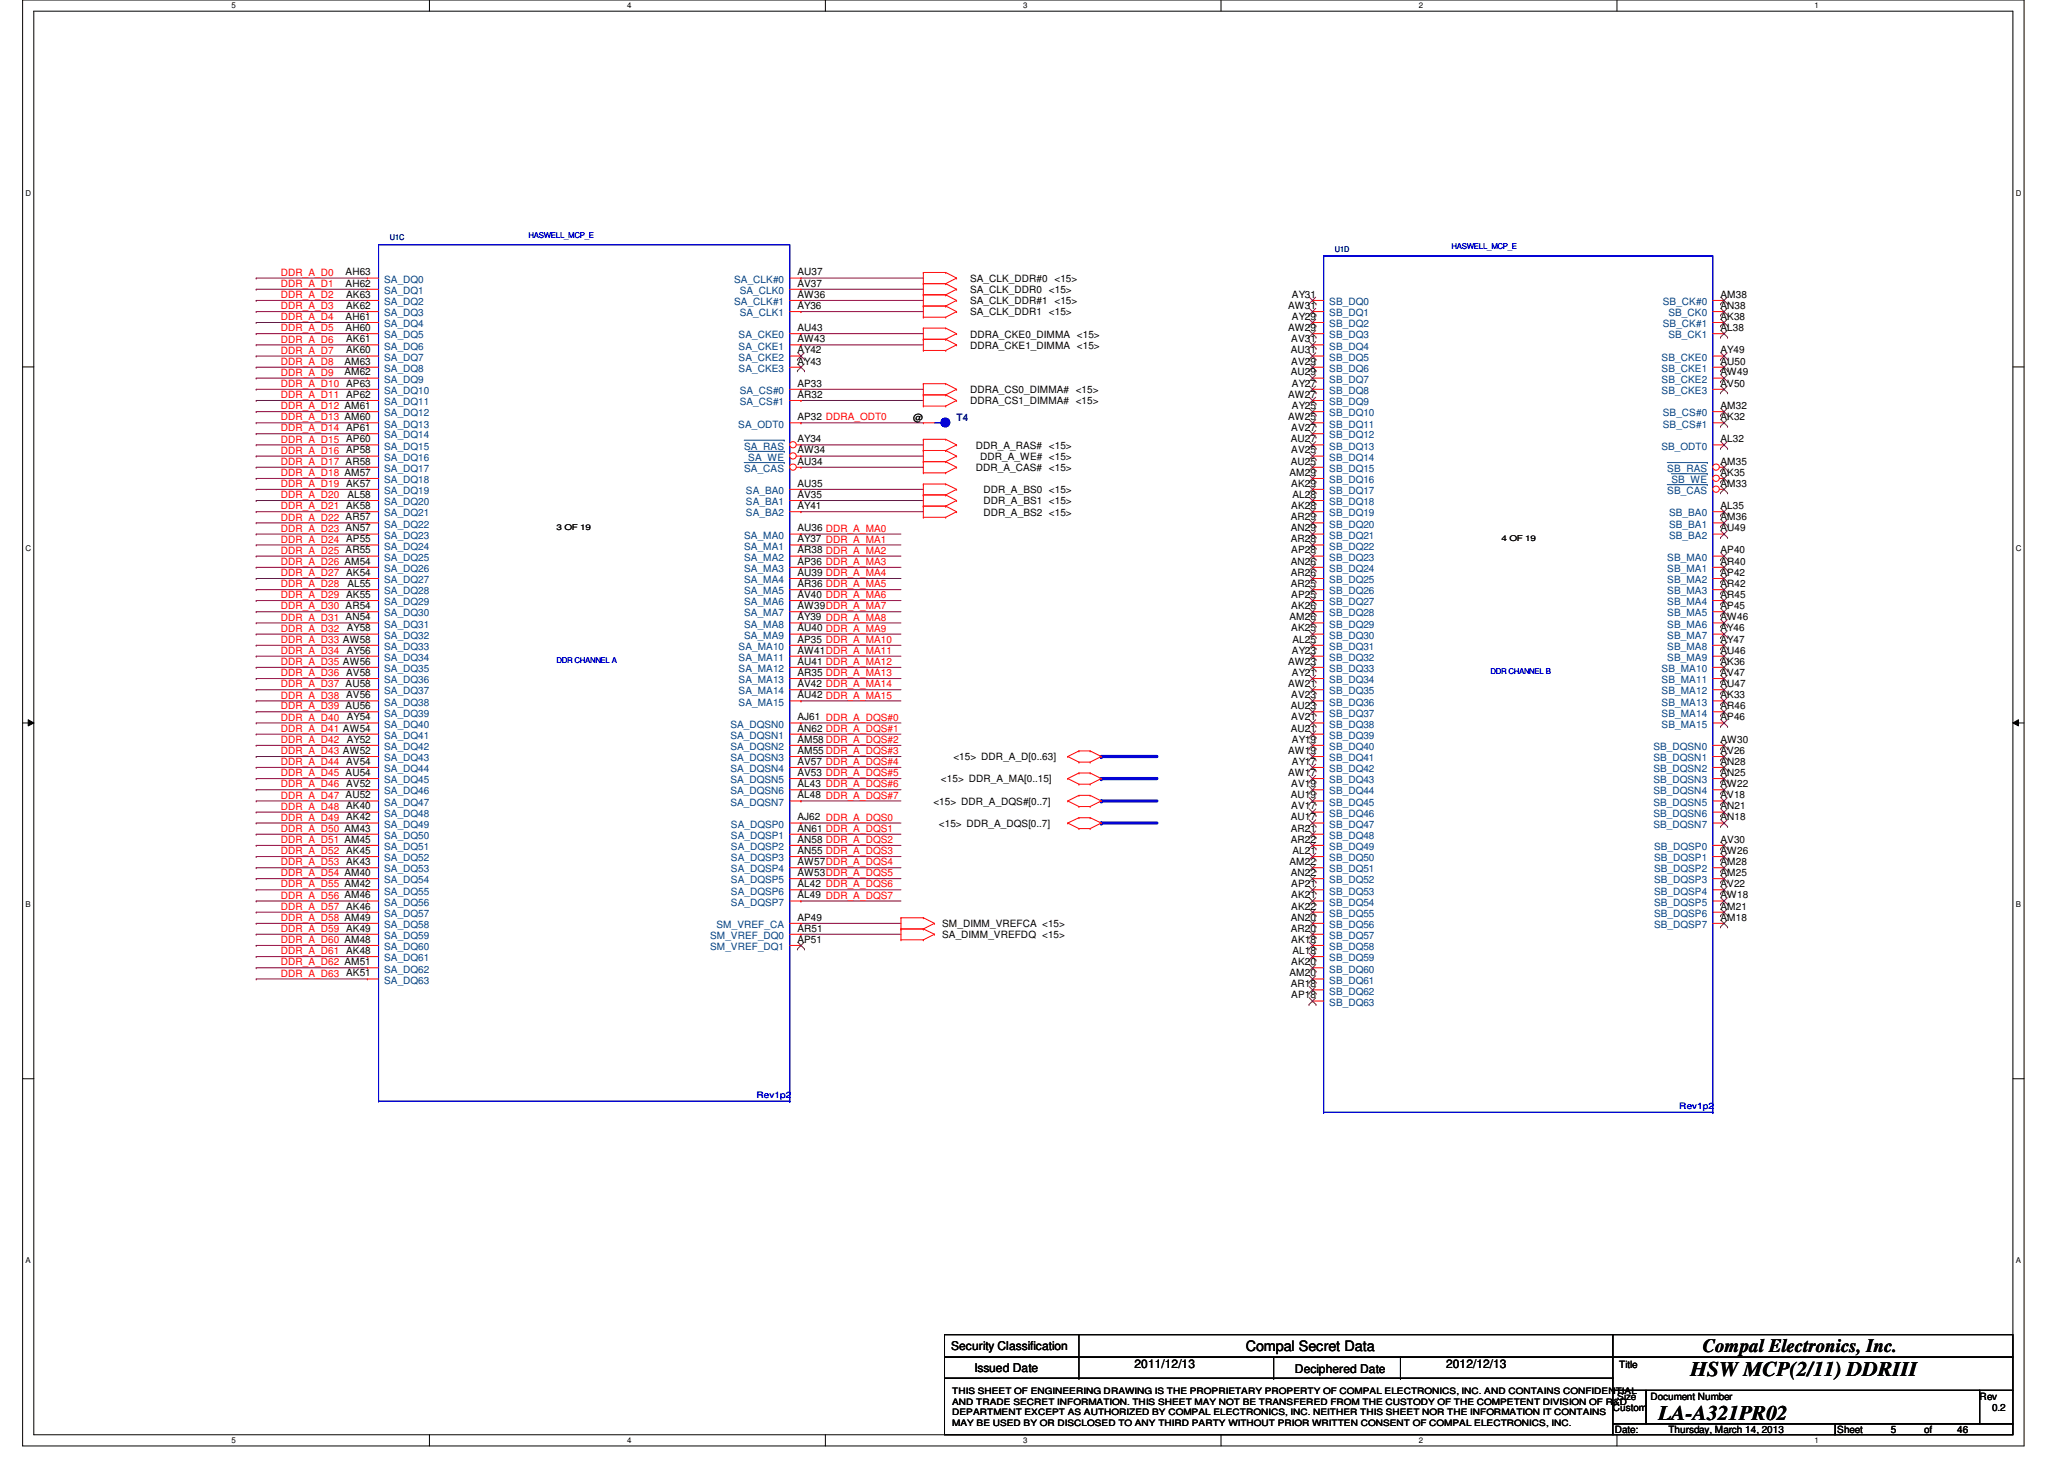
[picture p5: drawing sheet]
<svg xmlns="http://www.w3.org/2000/svg" width="297mm" height="210mm" viewBox="0 0 297 210" stroke-linecap="round" stroke-linejoin="round" font-family="sans-serif">
<defs><g id="words">
<g font-size="3">
<text x="243.3" y="198">HSW MCP(2/11) DDRIII</text>
<text x="238.7" y="204.3">LA-A321PR02</text>
</g>
<text font-size="2.7" x="245.1" y="194.5">Compal Electronics, Inc.</text>
<text font-size="2.1" x="179.3" y="194.4">Compal Secret Data</text>
<g font-size="1.7">
<text x="136.9" y="194.3">Security Classification</text>
<text x="140.2" y="197.3">Issued Date</text>
<text x="163.3" y="196.8">2011/12/13</text>
<text x="186.3" y="197.5">Deciphered Date</text>
<text x="208.1" y="196.8">2012/12/13</text>
</g>
<g font-size="1.4" fill="#f00">
<text x="40.4" y="39.7">DDR_A_D0</text>
<text x="40.4" y="41.3">DDR_A_D1</text>
<text x="40.4" y="47.7">DDR_A_D5</text>
<text x="40.4" y="46.1">DDR_A_D4</text>
<text x="40.4" y="44.5">DDR_A_D3</text>
<text x="40.4" y="42.9">DDR_A_D2</text>
<text x="40.4" y="52.5">DDR_A_D8</text>
<text x="40.4" y="49.3">DDR_A_D6</text>
<text x="40.4" y="50.9">DDR_A_D7</text>
<text x="40.4" y="54.1">DDR_A_D9</text>
<text x="40.4" y="57.3">DDR_A_D11 AP62</text>
<text x="40.4" y="55.7">DDR_A_D10 AP63</text>
<text x="40.4" y="58.9">DDR_A_D12 AM61</text>
<text x="40.4" y="63.7">DDR_A_D15 AP60</text>
<text x="40.4" y="62.1">DDR_A_D14 AP61</text>
<text x="40.4" y="60.5">DDR_A_D13 AM60</text>
<text x="40.4" y="65.3">DDR_A_D16 AP58</text>
<text x="40.4" y="66.9">DDR_A_D17 AR58</text>
<text x="40.4" y="71.7">DDR_A_D20</text>
<text x="40.4" y="70.1">DDR_A_D19 AK57</text>
<text x="40.4" y="68.5">DDR_A_D18 AM57</text>
<text x="40.4" y="73.3">DDR_A_D21 AK58</text>
<text x="40.4" y="76.5">DDR_A_D23 AN57</text>
<text x="40.4" y="74.9">DDR_A_D22 AR57</text>
<text x="40.4" y="79.7">DDR_A_D25 AR55</text>
<text x="40.4" y="82.9">DDR_A_D27 AK54</text>
<text x="40.4" y="81.3">DDR_A_D26 AM54</text>
<text x="40.4" y="78.1">DDR_A_D24 AP55</text>
<text x="40.4" y="89.3">DDR_A_D31 AN54</text>
<text x="40.4" y="87.7">DDR_A_D30 AR54</text>
<text x="40.4" y="84.5">DDR_A_D28</text>
<text x="40.4" y="86.1">DDR_A_D29 AK55</text>
<text x="40.4" y="94.1">DDR_A_D34</text>
<text x="40.4" y="95.7">DDR_A_D35 AW56</text>
<text x="40.4" y="92.5">DDR_A_D33 AW58</text>
<text x="40.4" y="90.9">DDR_A_D32</text>
<text x="40.4" y="100.5">DDR_A_D38 AV56</text>
<text x="40.4" y="98.9">DDR_A_D37 AU58</text>
<text x="40.4" y="97.3">DDR_A_D36 AV58</text>
<text x="40.4" y="102.1">DDR_A_D39 AU56</text>
<text x="40.4" y="106.9">DDR_A_D42</text>
<text x="40.4" y="103.7">DDR_A_D40</text>
<text x="40.4" y="105.3">DDR_A_D41 AW54</text>
<text x="40.4" y="110.1">DDR_A_D44 AV54</text>
<text x="40.4" y="108.5">DDR_A_D43 AW52</text>
<text x="40.4" y="113.3">DDR_A_D46 AV52</text>
<text x="40.4" y="111.7">DDR_A_D45 AU54</text>
<text x="40.4" y="114.9">DDR_A_D47 AU52</text>
<text x="40.4" y="118.1">DDR_A_D49 AK42</text>
<text x="40.4" y="119.7">DDR_A_D50 AM43</text>
<text x="40.4" y="116.5">DDR_A_D48 AK40</text>
<text x="40.4" y="122.9">DDR_A_D52 AK45</text>
<text x="40.4" y="121.3">DDR_A_D51 AM45</text>
<text x="40.4" y="124.5">DDR_A_D53 AK43</text>
<text x="40.4" y="129.3">DDR_A_D56 AM46</text>
<text x="40.4" y="130.9">DDR_A_D57 AK46</text>
<text x="40.4" y="126.1">DDR_A_D54 AM40</text>
<text x="40.4" y="127.7">DDR_A_D55 AM42</text>
<text x="40.4" y="132.5">DDR_A_D58 AM49</text>
<text x="40.4" y="134.1">DDR_A_D59 AK49</text>
<text x="40.4" y="137.3">DDR_A_D61 AK48</text>
<text x="40.4" y="135.7">DDR_A_D60 AM48</text>
<text x="40.4" y="138.9">DDR_A_D62 AM51</text>
<text x="40.4" y="140.5">DDR_A_D63 AK51</text>
</g>
<g font-size="1.4">
<text x="49.7" y="39.6">AH63</text>
<text x="49.7" y="41.2">AH62</text>
<text x="114.8" y="41.2">AV37</text>
<text x="114.8" y="39.6">AU37</text>
<text x="139.6" y="40.6">SA_CLK_DDR#0 &lt;15&gt;</text>
<text x="49.7" y="46">AH61</text>
<text x="49.7" y="47.6">AH60</text>
<text x="49.8" y="42.8">AK63</text>
<text x="49.8" y="44.4">AK62</text>
<text x="114.8" y="44.4">AY36</text>
<text x="114.8" y="42.8">AW36</text>
<text x="114.8" y="47.6">AU43</text>
<text x="139.6" y="42.2">SA_CLK_DDR0 &lt;15&gt;</text>
<text x="139.6" y="45.4">SA_CLK_DDR1 &lt;15&gt;</text>
<text x="139.6" y="43.8">SA_CLK_DDR#1 &lt;15&gt;</text>
<text x="185.4" y="44.4">AW31</text>
<text x="185.4" y="47.6">AW29</text>
<text x="185.9" y="42.8">AY31</text>
<text x="185.9" y="46">AY29</text>
<text x="247.6" y="46">AK38</text>
<text x="247.6" y="47.6">AL38</text>
<text x="247.6" y="44.4">AN38</text>
<text x="247.6" y="42.8">AM38</text>
<text x="49.6" y="52.5">AM63</text>
<text x="49.8" y="49.2">AK61</text>
<text x="49.8" y="50.8">AK60</text>
<text x="114.8" y="50.8">AY42</text>
<text x="114.8" y="49.2">AW43</text>
<text x="114.8" y="52.5">AY43</text>
<text x="139.6" y="48.6">DDRA_CKE0_DIMMA &lt;15&gt;</text>
<text x="139.6" y="50.2">DDRA_CKE1_DIMMA &lt;15&gt;</text>
<text x="185.8" y="50.8">AU31</text>
<text x="185.8" y="52.5">AV29</text>
<text x="185.8" y="49.2">AV31</text>
<text x="247.6" y="52.5">AU50</text>
<text x="247.6" y="50.8">AY49</text>
<text x="49.6" y="54">AM62</text>
<text x="114.8" y="57.2">AR32</text>
<text x="114.8" y="55.6">AP33</text>
<text x="139.6" y="58.2">DDRA_CS1_DIMMA# &lt;15&gt;</text>
<text x="139.6" y="56.6">DDRA_CS0_DIMMA# &lt;15&gt;</text>
<text x="185.4" y="57.2">AW27</text>
<text x="185.8" y="54">AU29</text>
<text x="185.9" y="58.8">AY25</text>
<text x="185.9" y="55.6">AY27</text>
<text x="247.6" y="58.8">AM32</text>
<text x="247.6" y="54">AW49</text>
<text x="247.6" y="55.6">AV50</text>
<text x="114.8" y="60.5">AP32 DDRA_ODT0</text>
<text x="114.8" y="63.6">AY34</text>
<text x="114.8" y="65.2">AW34</text>
<text x="131.4" y="60.6">@</text>
<text x="140.4" y="64.6">DDR_A_RAS# &lt;15&gt;</text>
<text x="185.4" y="60.5">AW25</text>
<text x="185.8" y="63.6">AU27</text>
<text x="185.8" y="65.2">AV25</text>
<text x="185.8" y="62">AV27</text>
<text x="247.6" y="60.5">AK32</text>
<text x="247.6" y="63.6">AL32</text>
<text x="50" y="71.6">AL58</text>
<text x="114.8" y="66.8">AU34</text>
<text x="114.8" y="70">AU35</text>
<text x="114.8" y="71.6">AV35</text>
<text x="140.4" y="67.8">DDR_A_CAS# &lt;15&gt;</text>
<text x="141.1" y="66.2">DDR_A_WE# &lt;15&gt;</text>
<text x="141.5" y="71">DDR_A_BS0 &lt;15&gt;</text>
<text x="185.6" y="68.5">AM29</text>
<text x="185.8" y="66.8">AU25</text>
<text x="185.8" y="70">AK29</text>
<text x="186" y="71.6">AL28</text>
<text x="247.6" y="68.5">AK35</text>
<text x="247.6" y="70">AM33</text>
<text x="247.6" y="66.8">AM35</text>
<text x="114.8" y="73.2">AY41</text>
<text x="114.8" y="76.5">AU36 DDR_A_MA0</text>
<text x="141.5" y="72.6">DDR_A_BS1 &lt;15&gt;</text>
<text x="141.5" y="74.2">DDR_A_BS2 &lt;15&gt;</text>
<text x="185.8" y="74.8">AR29</text>
<text x="185.8" y="76.5">AN29</text>
<text x="185.8" y="73.2">AK28</text>
<text x="247.6" y="76.5">AU49</text>
<text x="247.6" y="73.2">AL35</text>
<text x="247.6" y="74.8">AM36</text>
<text x="114.8" y="78">AY37 DDR_A_MA1</text>
<text x="114.8" y="79.6">AR38 DDR_A_MA2</text>
<text x="114.8" y="81.2">AP36 DDR_A_MA3</text>
<text x="114.8" y="82.8">AU39 DDR_A_MA4</text>
<text x="185.8" y="82.8">AR26</text>
<text x="185.8" y="78">AR28</text>
<text x="185.8" y="81.2">AN26</text>
<text x="185.8" y="79.6">AP28</text>
<text x="247.6" y="82.8">AP42</text>
<text x="247.6" y="79.6">AP40</text>
<text x="247.6" y="81.2">AR40</text>
<text x="50" y="84.5">AL55</text>
<text x="114.8" y="84.5">AR36 DDR_A_MA5</text>
<text x="114.8" y="87.6">AW39DDR_A_MA7</text>
<text x="114.8" y="86">AV40 DDR_A_MA6</text>
<text x="114.8" y="89.2">AY39 DDR_A_MA8</text>
<text x="185.6" y="89.2">AM26</text>
<text x="185.8" y="84.5">AR25</text>
<text x="185.8" y="86">AP25</text>
<text x="185.8" y="87.6">AK26</text>
<text x="247.6" y="86">AR45</text>
<text x="247.6" y="87.6">AP45</text>
<text x="247.6" y="89.2">AW46</text>
<text x="247.6" y="84.5">AR42</text>
<text x="49.9" y="90.8">AY58</text>
<text x="49.9" y="94">AY56</text>
<text x="114.8" y="90.8">AU40 DDR_A_MA9</text>
<text x="114.8" y="94">AW41DDR_A_MA11</text>
<text x="114.8" y="95.6">AU41 DDR_A_MA12</text>
<text x="114.8" y="92.5">AP35 DDR_A_MA10</text>
<text x="185.4" y="95.6">AW23</text>
<text x="185.8" y="90.8">AK25</text>
<text x="185.9" y="94">AY23</text>
<text x="186" y="92.5">AL25</text>
<text x="247.6" y="94">AU46</text>
<text x="247.6" y="95.6">AK36</text>
<text x="247.6" y="92.5">AY47</text>
<text x="247.6" y="90.8">AY46</text>
<text x="114.8" y="98.8">AV42 DDR_A_MA14</text>
<text x="114.8" y="97.2">AR35 DDR_A_MA13</text>
<text x="114.8" y="100.5">AU42 DDR_A_MA15</text>
<text x="185.4" y="98.8">AW21</text>
<text x="185.8" y="100.5">AV23</text>
<text x="185.9" y="97.2">AY21</text>
<text x="247.6" y="100.5">AK33</text>
<text x="247.6" y="97.2">AV47</text>
<text x="247.6" y="98.8">AU47</text>
<text x="49.9" y="103.6">AY54</text>
<text x="49.9" y="106.8">AY52</text>
<text x="114.8" y="103.6">AJ61 DDR_A_DQS#0</text>
<text x="114.8" y="106.8">AM58 DDR_A_DQS#2</text>
<text x="114.8" y="105.2">AN62 DDR_A_DQS#1</text>
<text x="185.8" y="102">AU23</text>
<text x="185.8" y="105.2">AU21</text>
<text x="185.8" y="103.6">AV21</text>
<text x="185.9" y="106.8">AY19</text>
<text x="247.6" y="106.8">AW30</text>
<text x="247.6" y="102">AR46</text>
<text x="247.6" y="103.6">AP46</text>
<text x="114.8" y="108.5">AM55 DDR_A_DQS#3</text>
<text x="114.8" y="111.6">AV53 DDR_A_DQS#5</text>
<text x="114.8" y="110">AV57 DDR_A_DQS#4</text>
<text x="114.8" y="113.2">AL43 DDR_A_DQS#6</text>
<text x="135.4" y="112.6">&lt;15&gt; DDR_A_MA[0..15]</text>
<text x="137.2" y="109.4">&lt;15&gt; DDR_A_D[0..63]</text>
<text x="185.4" y="108.5">AW19</text>
<text x="185.4" y="111.6">AW17</text>
<text x="185.8" y="113.2">AV19</text>
<text x="185.9" y="110">AY17</text>
<text x="247.6" y="110">AN28</text>
<text x="247.6" y="111.6">AN25</text>
<text x="247.6" y="113.2">AW22</text>
<text x="247.6" y="108.5">AV26</text>
<text x="114.8" y="114.9">AL48 DDR_A_DQS#7</text>
<text x="114.8" y="119.6">AN61 DDR_A_DQS1</text>
<text x="114.8" y="118">AJ62 DDR_A_DQS0</text>
<text x="134.3" y="115.8">&lt;15&gt; DDR_A_DQS#[0..7]</text>
<text x="135.1" y="119">&lt;15&gt; DDR_A_DQS[0..7]</text>
<text x="185.8" y="118">AU17</text>
<text x="185.8" y="119.6">AR21</text>
<text x="185.8" y="114.9">AU19</text>
<text x="185.8" y="116.5">AV17</text>
<text x="247.6" y="118">AN18</text>
<text x="247.6" y="116.5">AN21</text>
<text x="247.6" y="114.9">AV18</text>
<text x="114.8" y="124.5">AW57DDR_A_DQS4</text>
<text x="114.8" y="122.9">AN55 DDR_A_DQS3</text>
<text x="114.8" y="121.2">AN58 DDR_A_DQS2</text>
<text x="185.6" y="124.5">AM22</text>
<text x="185.8" y="121.2">AR22</text>
<text x="186" y="122.9">AL21</text>
<text x="247.6" y="124.5">AM28</text>
<text x="247.6" y="121.2">AV30</text>
<text x="247.6" y="122.9">AW26</text>
<text x="114.8" y="127.6">AL42 DDR_A_DQS6</text>
<text x="114.8" y="126">AW53DDR_A_DQS5</text>
<text x="114.8" y="129.2">AL49 DDR_A_DQS7</text>
<text x="185.8" y="126">AN22</text>
<text x="185.8" y="127.6">AP21</text>
<text x="185.8" y="129.2">AK21</text>
<text x="185.8" y="130.9">AK22</text>
<text x="247.6" y="127.6">AV22</text>
<text x="247.6" y="129.2">AW18</text>
<text x="247.6" y="130.9">AM21</text>
<text x="247.6" y="126">AM25</text>
<text x="114.8" y="132.5">AP49</text>
<text x="114.8" y="135.6">AP51</text>
<text x="114.8" y="134">AR51</text>
<text x="135.6" y="133.4">SM_DIMM_VREFCA &lt;15&gt;</text>
<text x="135.6" y="135">SA_DIMM_VREFDQ &lt;15&gt;</text>
<text x="185.8" y="134">AR20</text>
<text x="185.8" y="132.5">AN20</text>
<text x="185.8" y="135.6">AK18</text>
<text x="186" y="137.2">AL18</text>
<text x="247.6" y="132.5">AM18</text>
<text x="185.6" y="140.5">AM20</text>
<text x="185.8" y="142">AR18</text>
<text x="185.8" y="143.6">AP18</text>
<text x="185.8" y="138.9">AK20</text>
<text x="233" y="196.8">Title</text>
<text x="232.1" y="203">Custom</text>
<text x="232.7" y="201.4">Size</text>
<text x="237.5" y="201.4">Document Number</text>
<text x="284.9" y="201.4">Rev</text>
<text x="286.7" y="203">0.2</text>
<text x="232.4" y="206.2">Date:</text>
<text x="240.1" y="206.2">Thursday, March 14, 2013</text>
<text x="264.4" y="206.2">Sheet</text>
<text x="272.1" y="206.2">5</text>
<text x="276.9" y="206.2">of</text>
<text x="281.7" y="206.2">46</text>
</g>
<g font-size="1.4" fill="#004080">
<text x="55.3" y="40.7">SA_DQ0</text>
<text x="105.7" y="40.7">SA_CLK#0</text>
<text x="55.3" y="42.3">SA_DQ1</text>
<text x="55.3" y="43.9">SA_DQ2</text>
<text x="55.3" y="45.5">SA_DQ3</text>
<text x="55.3" y="47.1">SA_DQ4</text>
<text x="105.7" y="43.9">SA_CLK#1</text>
<text x="106.5" y="45.5">SA_CLK1</text>
<text x="106.5" y="42.3">SA_CLK0</text>
<text x="191.3" y="43.9">SB_DQ0</text>
<text x="191.3" y="45.5">SB_DQ1</text>
<text x="191.3" y="47.1">SB_DQ2</text>
<text x="239.3" y="47.1">SB_CK#1</text>
<text x="239.3" y="43.9">SB_CK#0</text>
<text x="240.1" y="45.5">SB_CK0</text>
<text x="55.3" y="48.7">SA_DQ5</text>
<text x="55.3" y="50.3">SA_DQ6</text>
<text x="55.3" y="51.9">SA_DQ7</text>
<text x="55.3" y="53.5">SA_DQ8</text>
<text x="106.3" y="51.9">SA_CKE2</text>
<text x="106.3" y="50.3">SA_CKE1</text>
<text x="106.3" y="48.7">SA_CKE0</text>
<text x="106.3" y="53.5">SA_CKE3</text>
<text x="191.3" y="51.9">SB_DQ5</text>
<text x="191.3" y="53.5">SB_DQ6</text>
<text x="191.3" y="48.7">SB_DQ3</text>
<text x="191.3" y="50.3">SB_DQ4</text>
<text x="239.1" y="53.5">SB_CKE1</text>
<text x="239.1" y="51.9">SB_CKE0</text>
<text x="240.1" y="48.7">SB_CK1</text>
<text x="55.3" y="55.1">SA_DQ9</text>
<text x="55.3" y="56.7">SA_DQ10</text>
<text x="55.3" y="58.3">SA_DQ11</text>
<text x="55.3" y="59.9">SA_DQ12</text>
<text x="106.5" y="58.3">SA_CS#1</text>
<text x="106.5" y="56.7">SA_CS#0</text>
<text x="191.3" y="59.9">SB_DQ10</text>
<text x="191.3" y="55.1">SB_DQ7</text>
<text x="191.3" y="56.7">SB_DQ8</text>
<text x="191.3" y="58.3">SB_DQ9</text>
<text x="239.1" y="55.1">SB_CKE2</text>
<text x="239.1" y="56.7">SB_CKE3</text>
<text x="239.3" y="59.9">SB_CS#0</text>
<text x="55.3" y="61.5">SA_DQ13</text>
<text x="55.3" y="63.1">SA_DQ14</text>
<text x="55.3" y="64.7">SA_DQ15</text>
<text x="106.3" y="61.5">SA_ODT0</text>
<text x="107.1" y="64.7">SA_RAS</text>
<text x="191.3" y="61.5">SB_DQ11</text>
<text x="191.3" y="64.7">SB_DQ13</text>
<text x="191.3" y="63.1">SB_DQ12</text>
<text x="239.1" y="64.7">SB_ODT0</text>
<text x="239.3" y="61.5">SB_CS#1</text>
<text x="55.3" y="66.3">SA_DQ16</text>
<text x="55.3" y="67.9">SA_DQ17</text>
<text x="55.3" y="69.5">SA_DQ18</text>
<text x="55.3" y="71.1">SA_DQ19</text>
<text x="107.1" y="67.9">SA_CAS</text>
<text x="107.4" y="71.1">SA_BA0</text>
<text x="107.7" y="66.3">SA_WE</text>
<text x="191.3" y="67.9">SB_DQ15</text>
<text x="191.3" y="69.5">SB_DQ16</text>
<text x="191.3" y="71.1">SB_DQ17</text>
<text x="191.3" y="66.3">SB_DQ14</text>
<text x="239.9" y="71.1">SB_CAS</text>
<text x="239.9" y="67.9">SB_RAS</text>
<text x="240.5" y="69.5">SB_WE</text>
<text x="55.3" y="72.7">SA_DQ20</text>
<text x="55.3" y="74.3">SA_DQ21</text>
<text x="55.3" y="75.9">SA_DQ22</text>
<text x="55.3" y="77.5">SA_DQ23</text>
<text x="107.1" y="77.5">SA_MA0</text>
<text x="107.4" y="72.7">SA_BA1</text>
<text x="107.4" y="74.3">SA_BA2</text>
<text x="191.3" y="75.9">SB_DQ20</text>
<text x="191.3" y="77.5">SB_DQ21</text>
<text x="191.3" y="72.7">SB_DQ18</text>
<text x="191.3" y="74.3">SB_DQ19</text>
<text x="240.2" y="77.5">SB_BA2</text>
<text x="240.2" y="74.3">SB_BA0</text>
<text x="240.2" y="75.9">SB_BA1</text>
<text x="55.3" y="80.7">SA_DQ25</text>
<text x="55.3" y="79.1">SA_DQ24</text>
<text x="55.3" y="83.9">SA_DQ27</text>
<text x="55.3" y="82.3">SA_DQ26</text>
<text x="107.1" y="79.1">SA_MA1</text>
<text x="107.1" y="80.7">SA_MA2</text>
<text x="107.1" y="82.3">SA_MA3</text>
<text x="107.1" y="83.9">SA_MA4</text>
<text x="191.3" y="83.9">SB_DQ25</text>
<text x="191.3" y="79.1">SB_DQ22</text>
<text x="191.3" y="80.7">SB_DQ23</text>
<text x="191.3" y="82.3">SB_DQ24</text>
<text x="239.9" y="83.9">SB_MA2</text>
<text x="239.9" y="80.7">SB_MA0</text>
<text x="239.9" y="82.3">SB_MA1</text>
<text x="55.3" y="85.5">SA_DQ28</text>
<text x="55.3" y="87.1">SA_DQ29</text>
<text x="55.3" y="88.7">SA_DQ30</text>
<text x="107.1" y="85.5">SA_MA5</text>
<text x="107.1" y="88.7">SA_MA7</text>
<text x="107.1" y="87.1">SA_MA6</text>
<text x="191.3" y="85.5">SB_DQ26</text>
<text x="191.3" y="87.1">SB_DQ27</text>
<text x="191.3" y="88.7">SB_DQ28</text>
<text x="239.9" y="87.1">SB_MA4</text>
<text x="239.9" y="88.7">SB_MA5</text>
<text x="239.9" y="85.5">SB_MA3</text>
<text x="55.3" y="90.3">SA_DQ31</text>
<text x="55.3" y="91.9">SA_DQ32</text>
<text x="55.3" y="93.5">SA_DQ33</text>
<text x="55.3" y="95.1">SA_DQ34</text>
<text x="106.3" y="95.1">SA_MA11</text>
<text x="106.3" y="93.5">SA_MA10</text>
<text x="107.1" y="91.9">SA_MA9</text>
<text x="107.1" y="90.3">SA_MA8</text>
<text x="191.3" y="93.5">SB_DQ31</text>
<text x="191.3" y="95.1">SB_DQ32</text>
<text x="191.3" y="91.9">SB_DQ30</text>
<text x="191.3" y="90.3">SB_DQ29</text>
<text x="239.9" y="95.1">SB_MA9</text>
<text x="239.9" y="93.5">SB_MA8</text>
<text x="239.9" y="90.3">SB_MA6</text>
<text x="239.9" y="91.9">SB_MA7</text>
<text x="55.3" y="96.7">SA_DQ35</text>
<text x="55.3" y="98.3">SA_DQ36</text>
<text x="55.3" y="99.9">SA_DQ37</text>
<text x="55.3" y="101.5">SA_DQ38</text>
<text x="106.3" y="96.7">SA_MA12</text>
<text x="106.3" y="99.9">SA_MA14</text>
<text x="106.3" y="98.3">SA_MA13</text>
<text x="106.3" y="101.5">SA_MA15</text>
<text x="191.3" y="101.5">SB_DQ36</text>
<text x="191.3" y="99.9">SB_DQ35</text>
<text x="191.3" y="96.7">SB_DQ33</text>
<text x="191.3" y="98.3">SB_DQ34</text>
<text x="239.1" y="101.5">SB_MA13</text>
<text x="239.1" y="96.7">SB_MA10</text>
<text x="239.1" y="98.3">SB_MA11</text>
<text x="239.1" y="99.9">SB_MA12</text>
<text x="55.3" y="103.1">SA_DQ39</text>
<text x="55.3" y="104.7">SA_DQ40</text>
<text x="55.3" y="106.3">SA_DQ41</text>
<text x="55.3" y="107.9">SA_DQ42</text>
<text x="105.1" y="104.7">SA_DQSN0</text>
<text x="105.1" y="107.9">SA_DQSN2</text>
<text x="105.1" y="106.3">SA_DQSN1</text>
<text x="191.3" y="107.9">SB_DQ40</text>
<text x="191.3" y="103.1">SB_DQ37</text>
<text x="191.3" y="104.7">SB_DQ38</text>
<text x="191.3" y="106.3">SB_DQ39</text>
<text x="238" y="107.9">SB_DQSN0</text>
<text x="239.1" y="103.1">SB_MA14</text>
<text x="239.1" y="104.7">SB_MA15</text>
<text x="55.3" y="109.5">SA_DQ43</text>
<text x="55.3" y="111.1">SA_DQ44</text>
<text x="55.3" y="112.7">SA_DQ45</text>
<text x="105.1" y="109.5">SA_DQSN3</text>
<text x="105.1" y="112.7">SA_DQSN5</text>
<text x="105.1" y="111.1">SA_DQSN4</text>
<text x="191.3" y="109.5">SB_DQ41</text>
<text x="191.3" y="111.1">SB_DQ42</text>
<text x="191.3" y="112.7">SB_DQ43</text>
<text x="238" y="111.1">SB_DQSN2</text>
<text x="238" y="112.7">SB_DQSN3</text>
<text x="238" y="109.5">SB_DQSN1</text>
<text x="55.3" y="114.3">SA_DQ46</text>
<text x="55.3" y="115.9">SA_DQ47</text>
<text x="55.3" y="117.5">SA_DQ48</text>
<text x="55.3" y="119.1">SA_DQ49</text>
<text x="105.1" y="115.9">SA_DQSN7</text>
<text x="105.1" y="114.3">SA_DQSN6</text>
<text x="105.2" y="119.1">SA_DQSP0</text>
<text x="191.3" y="117.5">SB_DQ46</text>
<text x="191.3" y="119.1">SB_DQ47</text>
<text x="191.3" y="115.9">SB_DQ45</text>
<text x="191.3" y="114.3">SB_DQ44</text>
<text x="238" y="119.1">SB_DQSN7</text>
<text x="238" y="117.5">SB_DQSN6</text>
<text x="238" y="114.3">SB_DQSN4</text>
<text x="238" y="115.9">SB_DQSN5</text>
<text x="55.3" y="120.7">SA_DQ50</text>
<text x="55.3" y="122.3">SA_DQ51</text>
<text x="55.3" y="123.9">SA_DQ52</text>
<text x="55.3" y="125.5">SA_DQ53</text>
<text x="105.2" y="120.7">SA_DQSP1</text>
<text x="105.2" y="125.5">SA_DQSP4</text>
<text x="105.2" y="123.9">SA_DQSP3</text>
<text x="105.2" y="122.3">SA_DQSP2</text>
<text x="191.3" y="125.5">SB_DQ51</text>
<text x="191.3" y="120.7">SB_DQ48</text>
<text x="191.3" y="122.3">SB_DQ49</text>
<text x="191.3" y="123.9">SB_DQ50</text>
<text x="238" y="125.5">SB_DQSP2</text>
<text x="238" y="122.3">SB_DQSP0</text>
<text x="238" y="123.9">SB_DQSP1</text>
<text x="55.3" y="127.1">SA_DQ54</text>
<text x="55.3" y="128.7">SA_DQ55</text>
<text x="55.3" y="130.3">SA_DQ56</text>
<text x="55.3" y="131.9">SA_DQ57</text>
<text x="105.2" y="128.7">SA_DQSP6</text>
<text x="105.2" y="127.1">SA_DQSP5</text>
<text x="105.2" y="130.3">SA_DQSP7</text>
<text x="191.3" y="127.1">SB_DQ52</text>
<text x="191.3" y="128.7">SB_DQ53</text>
<text x="191.3" y="130.3">SB_DQ54</text>
<text x="191.3" y="131.9">SB_DQ55</text>
<text x="238" y="128.7">SB_DQSP4</text>
<text x="238" y="130.3">SB_DQSP5</text>
<text x="238" y="131.9">SB_DQSP6</text>
<text x="238" y="127.1">SB_DQSP3</text>
<text x="55.3" y="133.5">SA_DQ58</text>
<text x="55.3" y="135.1">SA_DQ59</text>
<text x="55.3" y="136.7">SA_DQ60</text>
<text x="102.2" y="136.7">SM_VREF_DQ1</text>
<text x="102.2" y="135.1">SM_VREF_DQ0</text>
<text x="103.1" y="133.5">SM_VREF_CA</text>
<text x="191.3" y="135.1">SB_DQ57</text>
<text x="191.3" y="133.5">SB_DQ56</text>
<text x="191.3" y="136.7">SB_DQ58</text>
<text x="238" y="133.5">SB_DQSP7</text>
<text x="55.3" y="138.3">SA_DQ61</text>
<text x="55.3" y="139.9">SA_DQ62</text>
<text x="55.3" y="141.5">SA_DQ63</text>
<text x="191.3" y="141.5">SB_DQ61</text>
<text x="191.3" y="143.1">SB_DQ62</text>
<text x="191.3" y="138.3">SB_DQ59</text>
<text x="191.3" y="139.9">SB_DQ60</text>
<text x="191.3" y="144.7">SB_DQ63</text>
</g>
<text font-size="1.4" fill="#000080" x="137.7" y="60.6">T4</text>
<g font-size="1.3" fill="#00f">
<text x="108.9" y="158">Rev1p2</text>
<text x="241.7" y="159.6">Rev1p2</text>
</g>
<g font-size="1.3">
<text x="137" y="200.6">THIS SHEET OF ENGINEERING DRAWING IS THE PROPRIETARY PROPERTY OF COMPAL ELECTRONICS, INC. AND CONTAINS CONFIDENTIAL</text>
<text x="137" y="202.1">AND TRADE SECRET INFORMATION. THIS SHEET MAY NOT BE TRANSFERED FROM THE CUSTODY OF THE COMPETENT DIVISION OF R&amp;D</text>
<text x="137" y="203.6">DEPARTMENT EXCEPT AS AUTHORIZED BY COMPAL ELECTRONICS, INC. NEITHER THIS SHEET NOR THE INFORMATION IT CONTAINS</text>
<text x="137" y="205.1">MAY BE USED BY OR DISCLOSED TO ANY THIRD PARTY WITHOUT PRIOR WRITTEN CONSENT OF COMPAL ELECTRONICS, INC.</text>
</g>
<g font-size="1.1">
<text x="33.3" y="1.1">5</text>
<text x="90.3" y="1.1">4</text>
<text x="147.2" y="1.1">3</text>
<text x="204.2" y="1.1">2</text>
<text x="261.2" y="1.1">1</text>
<text x="3.7" y="28.2">D</text>
<text x="290.1" y="28.2">D</text>
<text x="80.1" y="76.2">3 OF 19</text>
<text x="216.1" y="77.8">4 OF 19</text>
<text x="3.7" y="79.3">C</text>
<text x="290.1" y="79.3">C</text>
<text x="3.7" y="130.6">B</text>
<text x="290.1" y="130.6">B</text>
<text x="3.7" y="181.7">A</text>
<text x="290.1" y="181.7">A</text>
<text x="33.3" y="207.6">5</text>
<text x="90.3" y="207.6">4</text>
<text x="147.2" y="207.6">3</text>
<text x="204.2" y="207.6">2</text>
<text x="261.2" y="207.6">1</text>
</g>
<g font-size="1.1" fill="#000080">
<text x="56.1" y="34.6">U1C</text>
<text x="192.1" y="36.2">U1D</text>
</g>
<g font-size="1.1" fill="#00f">
<text x="76.1" y="34.2">HASWELL_MCP_E</text>
<text x="208.9" y="35.9">HASWELL_MCP_E</text>
<text x="80.1" y="95.4">DDR CHANNEL A</text>
<text x="214.5" y="97">DDR CHANNEL B</text>
</g>
</g></defs>
<path d="M3.3 0h288v208h-288zM4.9 1.6h284.8v204.8h-284.8z" fill="none" stroke="#000" stroke-width=".14"/>
<g fill="#fff">
<path d="M33.3 .2h.6v1.2h-.6z"/>
<path d="M33.3 206.6h.6v1.2h-.6z"/>
</g>
<path d="M61.8 0v1.6M61.8 206.4v1.6" fill="none" stroke="#000" stroke-width=".14"/>
<g fill="#fff">
<path d="M90.3 .2h.5v1.2h-.5z"/>
<path d="M90.3 206.6h.5v1.2h-.5z"/>
</g>
<path d="M118.8 0v1.6M118.8 206.4v1.6" fill="none" stroke="#000" stroke-width=".14"/>
<g fill="#fff">
<path d="M147.2 .2h.6v1.2h-.6z"/>
<path d="M147.2 206.6h.6v1.2h-.6z"/>
</g>
<path d="M175.7 0v1.6M175.7 206.4v1.6" fill="none" stroke="#000" stroke-width=".14"/>
<g fill="#fff">
<path d="M204.2 .2h.6v1.2h-.6z"/>
<path d="M204.2 206.6h.6v1.2h-.6z"/>
</g>
<path d="M232.7 0v1.6M232.7 206.4v1.6" fill="none" stroke="#000" stroke-width=".14"/>
<g fill="#fff">
<path d="M261.2 .2h.5v1.2h-.5z"/>
<path d="M261.2 206.6h.5v1.2h-.5z"/>
<path d="M3.7 27.2h.7v1.2h-.7z"/>
<path d="M290.1 27.2h.8v1.2h-.8z"/>
<path d="M3.7 78.4h.7v1.1h-.7z"/>
<path d="M290.1 78.4h.8v1.1h-.8z"/>
</g>
<path d="M3.3 52.8h1.6M289.7 52.8h1.6" fill="none" stroke="#000" stroke-width=".14"/>
<g fill="#fff">
<path d="M3.7 129.6h.7v1.2h-.7z"/>
<path d="M290.1 129.6h.7v1.2h-.7z"/>
</g>
<path d="M3.3 104h1.6M4.1 103.5l.8 .5-.8 .4zM289.7 104l.8-.5v.9zM289.7 104h1.6" fill="none" stroke="#000" stroke-width=".14"/>
<path d="M4.1 103.5l.8 .5-.8 .4zM289.7 104l.8-.5v.9z" fill="#000"/>
<g fill="#fff">
<path d="M3.7 180.8h.7v1.1h-.7z"/>
<path d="M290.1 180.8h.7v1.1h-.7z"/>
</g>
<path d="M3.3 155.2h1.6M289.7 155.2h1.6" fill="none" stroke="#000" stroke-width=".14"/>
<g fill="none" stroke="#800040" stroke-width=".14">
<path d="M36.9 52.8h.1M36.9 49.6h.1M36.9 48h.1M36.9 51.2h.1M36.9 46.4h.1M36.9 44.8h.1M36.9 40h.1M36.9 41.6h.1M36.9 43.2h.1M36.9 54.4h.1M36.9 57.6h.1M36.9 56h.1"/>
<path d="M36.9 59.2h.1M36.9 52.8h16M36.9 49.6h16M36.9 48h16M36.9 51.2h16M36.9 46.4h16M36.9 44.8h16M36.9 40h16M36.9 41.6h16M36.9 43.2h16M36.9 54.4h16M36.9 57.6h16"/>
<path d="M36.9 56h16M36.9 59.2h16M115.3 41.6h.1M115.3 40h.1M115.3 44.8h.1M115.3 43.2h.1M115.3 48h.1M115.3 49.6h.1M115.3 57.6h.1M115.3 56h.1M115.3 49.6h17.6M115.3 48h17.6"/>
<path d="M115.3 44.8h17.6M115.3 40h17.6M115.3 41.6h17.6M115.3 43.2h17.6M115.3 57.6h17.6M115.3 56h17.6M36.9 64h.1M36.9 62.4h.1M36.9 60.8h.1M36.9 78.4h.1M36.9 67.2h.1M36.9 73.6h.1"/>
<path d="M36.9 65.6h.1M36.9 72h.1M36.9 70.4h.1M36.9 76.8h.1M36.9 68.8h.1M36.9 75.2h.1M36.9 64h16M36.9 62.4h16M36.9 60.8h16M36.9 78.4h16M36.9 67.2h16M36.9 73.6h16"/>
<path d="M36.9 65.6h16M36.9 72h16M36.9 70.4h16M36.9 76.8h16M36.9 68.8h16M36.9 75.2h16M115.3 60.8h.1M115.3 76.8h.1M115.3 78.4h.1M115.3 65.6h.1M115.3 64h.1M115.3 67.2h.1"/>
<path d="M115.3 73.6h.1M115.3 72h.1M115.3 70.4h.1M115.3 64h17.6M115.3 60.8h17.6M115.3 78.4h14.4M115.3 67.2h17.6M115.3 73.6h17.6M115.3 65.6h17.6M115.3 72h17.6M115.3 70.4h17.6M115.3 76.8h14.4"/>
<path d="M36.9 94.4h.1M36.9 96h.1M36.9 92.8h.1M36.9 91.2h.1M36.9 99.2h.1M36.9 97.6h.1M36.9 80h.1M36.9 89.6h.1M36.9 88h.1M36.9 83.2h.1M36.9 81.6h.1M36.9 84.8h.1"/>
<path d="M36.9 86.4h.1M36.9 94.4h16M36.9 96h16M36.9 92.8h16M36.9 91.2h16M36.9 99.2h16M36.9 97.6h16M36.9 80h16M36.9 89.6h16M36.9 88h16M36.9 83.2h16M36.9 81.6h16"/>
<path d="M36.9 84.8h16M36.9 86.4h16M115.3 83.2h.1M115.3 84.8h.1M115.3 99.2h.1M115.3 86.4h.1M115.3 88h.1M115.3 91.2h.1M115.3 81.6h.1M115.3 80h.1M115.3 92.8h.1M115.3 94.4h.1"/>
<path d="M115.3 89.6h.1M115.3 97.6h.1M115.3 96h.1M115.3 94.4h14.4M115.3 96h14.4M115.3 92.8h14.4M115.3 91.2h14.4M115.3 99.2h14.4M115.3 97.6h14.4M115.3 80h14.4M115.3 89.6h14.4M115.3 88h14.4"/>
<path d="M115.3 83.2h14.4M115.3 81.6h14.4M115.3 84.8h14.4M115.3 86.4h14.4M36.9 115.2h.1M36.9 110.4h.1M36.9 102.4h.1M36.9 108.8h.1M36.9 107.2h.1M36.9 113.6h.1M36.9 100.8h.1M36.9 104h.1"/>
<path d="M36.9 105.6h.1M36.9 112h.1M36.9 118.4h.1M36.9 116.8h.1M36.9 115.2h16M36.9 110.4h16M36.9 102.4h16M36.9 108.8h16M36.9 107.2h16M36.9 113.6h16M36.9 100.8h16M36.9 104h16"/>
<path d="M36.9 105.6h16M36.9 112h16M36.9 118.4h16M36.9 116.8h16M115.3 100.8h.1M115.3 108.8h.1M115.3 112h.1M115.3 107.2h.1M115.3 104h.1M115.3 115.2h.1M115.3 113.6h.1M115.3 110.4h.1"/>
<path d="M115.3 105.6h.1M115.3 118.4h.1M115.3 115.2h14.4M115.3 110.4h14.4M115.3 108.8h14.4M115.3 107.2h14.4M115.3 113.6h14.4M115.3 100.8h14.4M115.3 104h14.4M115.3 105.6h14.4M115.3 112h14.4M115.3 118.4h14.4"/>
<path d="M36.9 139.2h.1M36.9 129.6h.1M36.9 131.2h.1M36.9 132.8h.1M36.9 134.4h.1M36.9 137.6h.1M36.9 126.4h.1M36.9 128h.1M36.9 136h.1M36.9 123.2h.1M36.9 120h.1M36.9 121.6h.1"/>
<path d="M36.9 124.8h.1M36.9 139.2h16M36.9 129.6h16M36.9 131.2h16M36.9 132.8h16M36.9 134.4h16M36.9 137.6h16M36.9 126.4h16M36.9 128h16M36.9 136h16M36.9 123.2h16M36.9 120h16"/>
<path d="M36.9 121.6h16M36.9 124.8h16M115.3 121.6h.1M115.3 123.2h.1M115.3 124.8h.1M115.3 126.4h.1M115.3 128h.1M115.3 120h.1M115.3 129.6h.1M115.3 134.4h.1M115.3 132.8h.1M115.3 129.6h14.4"/>
<path d="M115.3 132.8h14.4M115.3 134.4h14.4M115.3 126.4h14.4M115.3 128h14.4M115.3 123.2h14.4M115.3 120h14.4M115.3 121.6h14.4M115.3 124.8h14.4M36.9 140.8h.1M36.9 140.8h16"/>
</g>
<path d="M158.5 108.8h8" fill="none" stroke="#00f" stroke-width=".47"/>
<circle cx="158.5" cy="108.8" r=".23" fill="#00f"/>
<path d="M158.5 112h8" fill="none" stroke="#00f" stroke-width=".47"/>
<circle cx="158.5" cy="112" r=".23" fill="#00f"/>
<path d="M158.5 115.2h8" fill="none" stroke="#00f" stroke-width=".47"/>
<circle cx="158.5" cy="115.2" r=".23" fill="#00f"/>
<path d="M158.5 118.4h8" fill="none" stroke="#00f" stroke-width=".47"/>
<circle cx="158.5" cy="118.4" r=".23" fill="#00f"/>
<g fill="none" stroke="#f00" stroke-width=".14">
<path d="M132.9 39.2h.1M132.9 39.2v6.4M132.9 39.2h3.2M136.1 39.2h.1M136.1 39.2l1.6 .8M132.9 42.4h.1M132.9 40.8h.1M132.9 45.6h.1M132.9 44h.1M132.9 48.8h.1M132.9 47.2h.1M132.9 50.4h.1"/>
<path d="M132.9 58.4h.1M132.9 56.8h.1M132.9 55.2h.1M132.9 47.2v3.2M132.9 55.2v3.2M132.9 40.8h3.2M132.9 42.4h3.2M132.9 44h3.2M132.9 45.6h3.2M132.9 47.2h3.2M132.9 48.8h3.2M132.9 50.4h3.2"/>
<path d="M132.9 56.8h3.2M132.9 58.4h3.2M132.9 55.2h3.2M136.1 40.8h.1M136.1 42.4h.1M136.1 44h.1M136.1 45.6h.1M136.1 47.2h.1M136.1 48.8h.1M136.1 50.4h.1M136.1 56.8h.1M136.1 58.4h.1"/>
<path d="M136.1 55.2h.1M136.1 40.8l1.6 .8M136.1 44l1.6 .8M136.1 42.4l1.6 .8M136.1 47.2l1.6 .8M136.1 48.8l1.6 .8M136.1 56.8l1.6 .8M136.1 55.2l1.6 .8M137.7 41.6h.1M137.7 40h.1M137.7 44.8h.1M137.7 43.2h.1"/>
<path d="M137.7 48h.1M137.7 49.6h.1M137.7 57.6h.1M137.7 56h.1M137.7 41.6l-1.6 .8M137.7 40l-1.6 .8M137.7 44.8l-1.6 .8M137.7 43.2l-1.6 .8M137.7 48l-1.6 .8M137.7 49.6l-1.6 .8M137.7 57.6l-1.6 .8M137.7 56l-1.6 .8"/>
<path d="M132.9 64.8h.1M132.9 66.4h.1M132.9 68h.1M132.9 63.2h.1M132.9 71.2h.1M132.9 72.8h.1M132.9 69.6h.1M132.9 74.4h.1M132.9 64.8h3.2M132.9 63.2v4.8M132.9 69.6v4.8M132.9 66.4h3.2"/>
<path d="M132.9 68h3.2M132.9 63.2h3.2M132.9 71.2h3.2M132.9 72.8h3.2M132.9 69.6h3.2M132.9 74.4h3.2M136.1 64.8h.1M136.1 66.4h.1M136.1 68h.1M136.1 63.2h.1M136.1 71.2h.1M136.1 72.8h.1"/>
<path d="M136.1 69.6h.1M136.1 74.4h.1M136.1 64.8l1.6 .8M136.1 66.4l1.6 .8M136.1 63.2l1.6 .8M136.1 71.2l1.6 .8M136.1 69.6l1.6 .8M136.1 72.8l1.6 .8M137.7 65.6h.1M137.7 67.2h.1M137.7 64h.1M137.7 72h.1"/>
<path d="M137.7 70.4h.1M137.7 73.6h.1M137.7 65.6l-1.6 .8M137.7 67.2l-1.6 .8M137.7 64l-1.6 .8M137.7 72l-1.6 .8M137.7 70.4l-1.6 .8M137.7 73.6l-1.6 .8M153.7 108.8h.1M153.7 112h.1M153.7 115.2h.1M153.7 118.4h.1"/>
<path d="M153.7 108.8l1.6 .8M153.7 112l1.6 .8M153.7 115.2l1.6 .8M153.7 118.4l1.6 .8M155.3 108h.1M155.3 109.6h.1M155.3 111.2h.1M155.3 112.8h.1M155.3 114.4h.1M155.3 116h.1M155.3 117.6h.1M155.3 119.2h.1"/>
<path d="M155.3 108l-1.6 .8M155.3 108h1.6M155.3 109.6h1.6M155.3 111.2h1.6M155.3 111.2l-1.6 .8M155.3 112.8h1.6M155.3 114.4h1.6M155.3 114.4l-1.6 .8M155.3 116h1.6M155.3 117.6h1.6M155.3 117.6l-1.6 .8M155.3 119.2h1.6"/>
<path d="M156.9 108h.1M156.9 109.6h.1M156.9 111.2h.1M156.9 112.8h.1M156.9 114.4h.1M156.9 116h.1M156.9 117.6h.1M156.9 119.2h.1M156.9 108l1.6 .8M156.9 111.2l1.6 .8M156.9 114.4l1.6 .8M156.9 117.6l1.6 .8"/>
<path d="M158.5 108.8h.1M158.5 112h.1M158.5 115.2h.1M158.5 118.4h.1M158.5 108.8l-1.6 .8M158.5 112l-1.6 .8M158.5 115.2l-1.6 .8M158.5 118.4l-1.6 .8M129.7 133.6h.1M129.7 132h.1M129.7 135.2h.1M129.7 132h3.2"/>
<path d="M129.7 133.6h3.2M129.7 132v3.2M129.7 135.2h3.2M132.9 132h.1M132.9 133.6h.1M132.9 135.2h.1M132.9 132l1.6 .8M132.9 133.6l1.6 .8M134.5 132.8h.1M134.5 134.4h.1M134.5 132.8l-1.6 .8M134.5 134.4l-1.6 .8"/>
</g>
<g fill="none" stroke="#000" stroke-width=".14">
<path d="M135.9 192h96.2v3.2h-96.2zM135.9 195.2h96.2v3.1h-96.2zM135.9 198.3h96.2v8.1h-96.2zM155.3 195.2h.1M155.3 198.3h.1M155.3 192v6.3M183.3 198.3h.1M183.3 195.2v3.1M201.5 198.3h.1M201.5 195.2v3.1M232.1 192h57.6v3.2h-57.6zM232.1 195.2h57.6v4.8h-57.6z"/>
<path d="M232.1 200h4.8v4.9h-4.8zM232.1 204.9h32v1.5h-32zM236.9 200h48v4.9h-48zM264.1 204.9h25.6v1.5h-25.6zM284.9 200h4.8v4.9h-4.8z"/>
</g>
<circle cx="136.1" cy="60.8" r=".64" fill="#00f"/>
<g fill="none" stroke="#00f" stroke-width=".14">
<path d="M134.5 60.8h.9M135.4 60.8h.1"/>
<circle cx="136.1" cy="60.8" r=".64"/>
</g>
<circle cx="136.1" cy="60.8" r=".64" fill="#00f"/>
<g fill="none" stroke="#00f" stroke-width=".14">
<path d="M190.5 36.8h.1M190.5 36.8v123.2M190.5 36.8h56v123.2M134.5 60.8h.9M135.4 60.8h.1M190.5 160h.1M190.5 160h56M246.5 160h.1"/>
<circle cx="136.1" cy="60.8" r=".64"/>
</g>
<g fill="none" stroke="#f00" stroke-width=".14">
<path d="M132.9 60.8h.1M132.9 60.8h1.6M246.5 76.8h1.6M248.1 76.8h.1M246.5 94.4h1.6M246.5 96h1.6M246.5 97.6h1.6M246.5 92.8h1.6M246.5 99.2h1.6M246.5 86.4h1.6M246.5 88h1.6M246.5 89.6h1.6"/>
<path d="M246.5 84.8h1.6M246.5 91.2h1.6M246.5 83.2h1.6M246.5 80h1.6M246.5 81.6h1.6M248.1 94.4h.1M248.1 96h.1M248.1 97.6h.1M248.1 92.8h.1M248.1 99.2h.1M248.1 86.4h.1M248.1 88h.1"/>
<path d="M248.1 89.6h.1M248.1 84.8h.1M248.1 91.2h.1M248.1 83.2h.1M248.1 80h.1M248.1 81.6h.1M246.5 118.4h1.6M246.5 116.8h1.6M246.5 110.4h1.6M246.5 112h1.6M246.5 113.6h1.6M246.5 115.2h1.6"/>
<path d="M246.5 108.8h1.6M246.5 107.2h1.6M246.5 102.4h1.6M246.5 104h1.6M246.5 100.8h1.6M248.1 118.4h.1M248.1 116.8h.1M248.1 110.4h.1M248.1 112h.1M248.1 113.6h.1M248.1 115.2h.1M248.1 108.8h.1"/>
<path d="M248.1 107.2h.1M248.1 102.4h.1M248.1 104h.1M248.1 100.8h.1M246.5 128h1.6M246.5 129.6h1.6M246.5 131.2h1.6M246.5 126.4h1.6M246.5 132.8h1.6M246.5 124.8h1.6M246.5 121.6h1.6M246.5 123.2h1.6"/>
<path d="M248.1 128h.1M248.1 129.6h.1M248.1 131.2h.1M248.1 126.4h.1M248.1 132.8h.1M248.1 124.8h.1M248.1 121.6h.1M248.1 123.2h.1"/>
</g>
<g fill="none" stroke="#804000" stroke-width=".14">
<path d="M247.6 77.3h.1M247.6 79.5l1 1M247.6 76.4l1 .9M248.6 79.5l-1 1M248.6 76.4l-1 .9M248.6 77.3h.1M247.6 94.9h.1M247.6 96.5h.1M247.6 98.1h.1M247.6 93.3h.1M247.6 99.7h.1M247.6 86.9h.1"/>
<path d="M247.6 88.5h.1M247.6 90.1h.1M247.6 85.3h.1M247.6 91.7h.1M247.6 83.7h.1M247.6 80.5h.1M247.6 82.1h.1M247.6 93.9l1 1M247.6 95.5l1 1M247.6 97.2l1 .9M247.6 92.4l1 .9M247.6 98.8l1 .9"/>
<path d="M247.6 85.9l1 1M247.6 87.5l1 1M247.6 89.2l1 .9M247.6 84.4l1 .9M247.6 90.8l1 .9M247.6 82.8l1 .9M247.6 81.2l1 .9M248.6 93.9l-1 1M248.6 95.5l-1 1M248.6 97.2l-1 .9M248.6 92.4l-1 .9M248.6 98.8l-1 .9"/>
<path d="M248.6 85.9l-1 1M248.6 87.5l-1 1M248.6 89.2l-1 .9M248.6 84.4l-1 .9M248.6 90.8l-1 .9M248.6 82.8l-1 .9M248.6 81.2l-1 .9M248.6 94.9h.1M248.6 96.5h.1M248.6 98.1h.1M248.6 93.3h.1M248.6 99.7h.1"/>
<path d="M248.6 86.9h.1M248.6 88.5h.1M248.6 90.1h.1M248.6 85.3h.1M248.6 91.7h.1M248.6 83.7h.1M248.6 80.5h.1M248.6 82.1h.1M247.6 118.9h.1M247.6 117.3h.1M247.6 110.9h.1M247.6 112.5h.1"/>
<path d="M247.6 114.1h.1M247.6 115.7h.1M247.6 109.3h.1M247.6 107.7h.1M247.6 102.9h.1M247.6 104.5h.1M247.6 101.3h.1M247.6 117.9l1 1M247.6 116.4l1 .9M247.6 109.9l1 1M247.6 111.5l1 1M247.6 113.2l1 .9"/>
<path d="M247.6 114.8l1 .9M247.6 108.4l1 .9M247.6 106.8l1 .9M247.6 101.9l1 1M247.6 103.5l1 1M247.6 100.4l1 .9M248.6 117.9l-1 1M248.6 116.4l-1 .9M248.6 109.9l-1 1M248.6 111.5l-1 1M248.6 113.2l-1 .9M248.6 114.8l-1 .9"/>
<path d="M248.6 108.4l-1 .9M248.6 106.8l-1 .9M248.6 101.9l-1 1M248.6 103.5l-1 1M248.6 100.4l-1 .9M248.6 118.9h.1M248.6 117.3h.1M248.6 110.9h.1M248.6 112.5h.1M248.6 114.1h.1M248.6 115.7h.1M248.6 109.3h.1"/>
<path d="M248.6 107.7h.1M248.6 102.9h.1M248.6 104.5h.1M248.6 101.3h.1M247.6 128.5h.1M247.6 130.1h.1M247.6 131.7h.1M247.6 126.9h.1M247.6 133.3h.1M247.6 125.3h.1M247.6 122.1h.1M247.6 123.7h.1"/>
<path d="M247.6 127.6l1 .9M247.6 129.2l1 .9M247.6 130.8l1 .9M247.6 125.9l1 1M247.6 132.4l1 .9M247.6 124.4l1 .9M247.6 121.2l1 .9M247.6 122.8l1 .9M248.6 127.6l-1 .9M248.6 129.2l-1 .9M248.6 130.8l-1 .9M248.6 125.9l-1 1"/>
<path d="M248.6 132.4l-1 .9M248.6 124.4l-1 .9M248.6 121.2l-1 .9M248.6 122.8l-1 .9M248.6 128.5h.1M248.6 130.1h.1M248.6 131.7h.1M248.6 126.9h.1M248.6 133.3h.1M248.6 125.3h.1M248.6 122.1h.1M248.6 123.7h.1"/>
</g>
<circle cx="247" cy="68.8" r=".46" fill="#fff"/>
<g fill="none" stroke="#f00" stroke-width=".14">
<path d="M247.5 68.8h.6M248.1 68.8h.1"/>
<circle cx="247" cy="68.8" r=".46"/>
</g>
<path d="M247.6 69.3h.1M247.6 68.4l1 .9M248.6 68.4l-1 .9M248.6 69.3h.1" fill="none" stroke="#804000" stroke-width=".14"/>
<path d="M240.5 68.2h5.2M245.7 68.2h.1" fill="none" stroke="#004080" stroke-width=".14"/>
<circle cx="247" cy="70.4" r=".46" fill="#fff"/>
<g fill="none" stroke="#f00" stroke-width=".14">
<path d="M246.5 73.6h1.6M246.5 75.2h1.6M247.5 70.4h.6M248.1 70.4h.1M248.1 73.6h.1M248.1 75.2h.1"/>
<circle cx="247" cy="70.4" r=".46"/>
</g>
<path d="M247.6 70.9h.1M247.6 74.1h.1M247.6 75.7h.1M247.6 69.9l1 1M247.6 73.2l1 .9M247.6 74.8l1 .9M248.6 69.9l-1 1M248.6 73.2l-1 .9M248.6 74.8l-1 .9M248.6 70.9h.1M248.6 74.1h.1M248.6 75.7h.1" fill="none" stroke="#804000" stroke-width=".14"/>
<path d="M239.9 69.7h5.8M245.7 69.7h.1" fill="none" stroke="#004080" stroke-width=".14"/>
<circle cx="247" cy="67.2" r=".46" fill="#fff"/>
<g fill="none" stroke="#f00" stroke-width=".14">
<path d="M52.9 40h.1M52.9 41.6h.1M52.9 43.2h.1M52.9 44.8h.1M52.9 46.4h.1M52.9 48h.1M52.9 49.6h.1M52.9 51.2h.1M52.9 52.8h.1M52.9 54.4h.1M52.9 56h.1M52.9 57.6h.1"/>
<path d="M52.9 59.2h.1M52.9 59.2h1.6M52.9 52.8h1.6M52.9 54.4h1.6M52.9 56h1.6M52.9 51.2h1.6M52.9 46.4h1.6M52.9 48h1.6M52.9 44.8h1.6M52.9 43.2h1.6M52.9 57.6h1.6M52.9 49.6h1.6"/>
<path d="M52.9 41.6h1.6M52.9 40h1.6M113.7 52.8h1.6M113.7 56h1.6M113.7 51.2h1.6M113.7 48h1.6M113.7 44.8h1.6M113.7 43.2h1.6M113.7 57.6h1.6M113.7 49.6h1.6M113.7 41.6h1.6M113.7 40h1.6"/>
<path d="M115.3 44.8h.1M115.3 43.2h.1M115.3 41.6h.1M115.3 40h.1M115.3 51.2h.1M115.3 49.6h.1M115.3 48h.1M115.3 52.8h.1M115.3 57.6h.1M115.3 56h.1M188.9 59.2h.1M188.9 51.2h.1"/>
<path d="M188.9 52.8h.1M188.9 54.4h.1M188.9 56h.1M188.9 57.6h.1M188.9 43.2h.1M188.9 44.8h.1M188.9 46.4h.1M188.9 48h.1M188.9 49.6h.1M188.9 59.2h1.6M188.9 52.8h1.6M188.9 54.4h1.6"/>
<path d="M188.9 56h1.6M188.9 51.2h1.6M188.9 46.4h1.6M188.9 48h1.6M188.9 44.8h1.6M188.9 43.2h1.6M188.9 57.6h1.6M188.9 49.6h1.6M246.5 59.2h1.6M246.5 52.8h1.6M246.5 54.4h1.6M246.5 56h1.6"/>
<path d="M246.5 51.2h1.6M246.5 46.4h1.6M246.5 48h1.6M246.5 44.8h1.6M246.5 43.2h1.6M248.1 59.2h.1M248.1 52.8h.1M248.1 54.4h.1M248.1 56h.1M248.1 51.2h.1M248.1 46.4h.1M248.1 48h.1"/>
<path d="M248.1 44.8h.1M248.1 43.2h.1M52.9 60.8h.1M52.9 62.4h.1M52.9 65.6h.1M52.9 67.2h.1M52.9 68.8h.1M52.9 70.4h.1M52.9 72h.1M52.9 73.6h.1M52.9 75.2h.1M52.9 76.8h.1"/>
<path d="M52.9 78.4h.1M52.9 64h.1M52.9 67.2h1.6M52.9 60.8h1.6M52.9 64h1.6M52.9 75.2h1.6M52.9 76.8h1.6M52.9 78.4h1.6M52.9 68.8h1.6M52.9 70.4h1.6M52.9 72h1.6M52.9 73.6h1.6"/>
<path d="M52.9 65.6h1.6M52.9 62.4h1.6M113.7 60.8h1.6M115.3 60.8h.1M188.9 75.2h.1M188.9 76.8h.1M188.9 78.4h.1M188.9 67.2h.1M188.9 68.8h.1M188.9 70.4h.1M188.9 72h.1M188.9 73.6h.1"/>
<path d="M188.9 60.8h.1M188.9 64h.1M188.9 65.6h.1M188.9 62.4h.1M188.9 67.2h1.6M188.9 60.8h1.6M188.9 64h1.6M188.9 75.2h1.6M188.9 76.8h1.6M188.9 78.4h1.6M188.9 68.8h1.6M188.9 70.4h1.6"/>
<path d="M188.9 72h1.6M188.9 73.6h1.6M188.9 65.6h1.6M188.9 62.4h1.6M246.5 60.8h1.6M246.5 64h1.6M247.5 67.2h.6M248.1 67.2h.1M248.1 60.8h.1M248.1 64h.1M52.9 80h.1M52.9 84.8h.1"/>
<path d="M52.9 83.2h.1M52.9 81.6h.1M52.9 86.4h.1M52.9 88h.1M52.9 89.6h.1M52.9 91.2h.1M52.9 92.8h.1M52.9 94.4h.1M52.9 96h.1M52.9 97.6h.1M52.9 99.2h.1M52.9 99.2h1.6"/>
<path d="M52.9 92.8h1.6M52.9 94.4h1.6M52.9 96h1.6M52.9 91.2h1.6M52.9 97.6h1.6M52.9 84.8h1.6M52.9 83.2h1.6M52.9 86.4h1.6M52.9 88h1.6M52.9 89.6h1.6M52.9 80h1.6M52.9 81.6h1.6"/>
<path d="M188.9 99.2h.1M188.9 92.8h.1M188.9 94.4h.1M188.9 96h.1M188.9 91.2h.1M188.9 97.6h.1M188.9 84.8h.1M188.9 83.2h.1M188.9 86.4h.1M188.9 88h.1M188.9 89.6h.1M188.9 80h.1"/>
<path d="M188.9 81.6h.1M188.9 99.2h1.6M188.9 92.8h1.6M188.9 94.4h1.6M188.9 96h1.6M188.9 91.2h1.6M188.9 97.6h1.6M188.9 84.8h1.6M188.9 83.2h1.6M188.9 86.4h1.6M188.9 88h1.6M188.9 89.6h1.6"/>
<path d="M188.9 80h1.6M188.9 81.6h1.6M52.9 100.8h.1M52.9 102.4h.1M52.9 104h.1M52.9 105.6h.1M52.9 107.2h.1M52.9 108.8h.1M52.9 110.4h.1M52.9 112h.1M52.9 113.6h.1M52.9 115.2h.1"/>
<path d="M52.9 116.8h.1M52.9 118.4h.1M52.9 116.8h1.6M52.9 118.4h1.6M52.9 115.2h1.6M52.9 108.8h1.6M52.9 110.4h1.6M52.9 112h1.6M52.9 113.6h1.6M52.9 107.2h1.6M52.9 100.8h1.6M52.9 102.4h1.6"/>
<path d="M52.9 104h1.6M52.9 105.6h1.6M188.9 116.8h.1M188.9 118.4h.1M188.9 115.2h.1M188.9 108.8h.1M188.9 110.4h.1M188.9 112h.1M188.9 113.6h.1M188.9 107.2h.1M188.9 100.8h.1M188.9 102.4h.1"/>
<path d="M188.9 104h.1M188.9 105.6h.1M188.9 116.8h1.6M188.9 118.4h1.6M188.9 115.2h1.6M188.9 108.8h1.6M188.9 110.4h1.6M188.9 112h1.6M188.9 113.6h1.6M188.9 107.2h1.6M188.9 100.8h1.6M188.9 102.4h1.6"/>
<path d="M188.9 104h1.6M188.9 105.6h1.6M52.9 120h.1M52.9 121.6h.1M52.9 123.2h.1M52.9 124.8h.1M52.9 126.4h.1M52.9 128h.1M52.9 129.6h.1M52.9 131.2h.1M52.9 132.8h.1M52.9 134.4h.1"/>
<path d="M52.9 136h.1M52.9 137.6h.1M52.9 139.2h.1M52.9 134.4h1.6M52.9 132.8h1.6M52.9 136h1.6M52.9 137.6h1.6M52.9 139.2h1.6M52.9 124.8h1.6M52.9 126.4h1.6M52.9 128h1.6M52.9 129.6h1.6"/>
<path d="M52.9 131.2h1.6M52.9 120h1.6M52.9 121.6h1.6M52.9 123.2h1.6M188.9 134.4h.1M188.9 132.8h.1M188.9 136h.1M188.9 137.6h.1M188.9 139.2h.1M188.9 124.8h.1M188.9 126.4h.1M188.9 128h.1"/>
<path d="M188.9 129.6h.1M188.9 131.2h.1M188.9 120h.1M188.9 121.6h.1M188.9 123.2h.1M188.9 134.4h1.6M188.9 132.8h1.6M188.9 136h1.6M188.9 137.6h1.6M188.9 139.2h1.6M188.9 124.8h1.6M188.9 126.4h1.6"/>
<path d="M188.9 128h1.6M188.9 129.6h1.6M188.9 131.2h1.6M188.9 120h1.6M188.9 121.6h1.6M188.9 123.2h1.6M52.9 140.8h.1M52.9 140.8h1.6M188.9 140.8h.1M188.9 144h.1M188.9 142.4h.1M188.9 140.8h1.6"/>
<path d="M188.9 144h1.6M188.9 142.4h1.6"/>
<circle cx="247" cy="67.2" r=".46"/>
</g>
<g fill="none" stroke="#804000" stroke-width=".14">
<path d="M114.8 51.7h.1M114.8 53.3h.1M114.8 50.8l1 .9M114.8 52.4l1 .9M115.7 50.8l-.9 .9M115.7 52.4l-.9 .9M115.8 51.7h.1M115.8 53.3h.1M188.4 59.7h.1M188.4 51.7h.1M188.4 53.3h.1M188.4 54.9h.1"/>
<path d="M188.4 56.5h.1M188.4 58.1h.1M188.4 43.7h.1M188.4 45.3h.1M188.4 46.9h.1M188.4 48.5h.1M188.4 50.1h.1M188.4 58.8l1 .9M188.4 50.8l1 .9M188.4 52.4l1 .9M188.4 53.9l1 1M188.4 55.5l1 1"/>
<path d="M188.4 57.1l1 1M188.4 42.8l1 .9M188.4 44.4l1 .9M188.4 45.9l1 1M188.4 47.5l1 1M188.4 49.1l1 1M189.4 58.8l-1 .9M189.4 50.8l-1 .9M189.4 52.4l-1 .9M189.4 53.9l-1 1M189.4 55.5l-1 1M189.4 57.1l-1 1"/>
<path d="M189.4 42.8l-1 .9M189.4 44.4l-1 .9M189.4 45.9l-1 1M189.4 47.5l-1 1M189.4 49.1l-1 1M189.4 59.7h.1M189.4 51.7h.1M189.4 53.3h.1M189.4 54.9h.1M189.4 56.5h.1M189.4 58.1h.1M189.4 43.7h.1"/>
<path d="M189.4 45.3h.1M189.4 46.9h.1M189.4 48.5h.1M189.4 50.1h.1M247.6 59.7h.1M247.6 53.3h.1M247.6 54.9h.1M247.6 56.5h.1M247.6 51.7h.1M247.6 46.9h.1M247.6 48.5h.1M247.6 45.3h.1"/>
<path d="M247.6 43.7h.1M247.6 58.8l1 .9M247.6 52.4l1 .9M247.6 53.9l1 1M247.6 55.5l1 1M247.6 50.8l1 .9M247.6 45.9l1 1M247.6 47.5l1 1M247.6 44.4l1 .9M247.6 42.8l1 .9M248.6 58.8l-1 .9M248.6 52.4l-1 .9"/>
<path d="M248.6 53.9l-1 1M248.6 55.5l-1 1M248.6 50.8l-1 .9M248.6 45.9l-1 1M248.6 47.5l-1 1M248.6 44.4l-1 .9M248.6 42.8l-1 .9M248.6 59.7h.1M248.6 53.3h.1M248.6 54.9h.1M248.6 56.5h.1M248.6 51.7h.1"/>
<path d="M248.6 46.9h.1M248.6 48.5h.1M248.6 45.3h.1M248.6 43.7h.1M188.4 75.7h.1M188.4 77.3h.1M188.4 78.9h.1M188.4 67.7h.1M188.4 69.3h.1M188.4 70.9h.1M188.4 72.5h.1M188.4 74.1h.1"/>
<path d="M188.4 61.3h.1M188.4 64.5h.1M188.4 66.1h.1M188.4 62.9h.1M188.4 74.8l1 .9M188.4 76.4l1 .9M188.4 77.9l1 1M188.4 79.5l1 1M188.4 66.8l1 .9M188.4 68.4l1 .9M188.4 69.9l1 1M188.4 71.5l1 1"/>
<path d="M188.4 73.2l1 .9M188.4 60.4l1 .9M188.4 63.5l1 1M188.4 65.2l1 .9M188.4 61.9l1 1M189.4 74.8l-1 .9M189.4 76.4l-1 .9M189.4 77.9l-1 1M189.4 79.5l-1 1M189.4 66.8l-1 .9M189.4 68.4l-1 .9M189.4 69.9l-1 1"/>
<path d="M189.4 71.5l-1 1M189.4 73.2l-1 .9M189.4 60.4l-1 .9M189.4 63.5l-1 1M189.4 65.2l-1 .9M189.4 61.9l-1 1M189.4 75.7h.1M189.4 77.3h.1M189.4 78.9h.1M189.4 67.7h.1M189.4 69.3h.1M189.4 70.9h.1"/>
<path d="M189.4 72.5h.1M189.4 74.1h.1M189.4 61.3h.1M189.4 64.5h.1M189.4 66.1h.1M189.4 62.9h.1M247.6 67.7h.1M247.6 61.3h.1M247.6 64.5h.1M247.6 66.8l1 .9M247.6 60.4l1 .9M247.6 63.5l1 1"/>
<path d="M248.6 66.8l-1 .9M248.6 60.4l-1 .9M248.6 63.5l-1 1M248.6 67.7h.1M248.6 61.3h.1M248.6 64.5h.1M188.4 99.7h.1M188.4 93.3h.1M188.4 94.9h.1M188.4 96.5h.1M188.4 91.7h.1M188.4 98.1h.1"/>
<path d="M188.4 85.3h.1M188.4 83.7h.1M188.4 86.9h.1M188.4 88.5h.1M188.4 90.1h.1M188.4 80.5h.1M188.4 82.1h.1M188.4 98.8l1 .9M188.4 92.4l1 .9M188.4 93.9l1 1M188.4 95.5l1 1M188.4 90.8l1 .9"/>
<path d="M188.4 97.2l1 .9M188.4 84.4l1 .9M188.4 82.8l1 .9M188.4 85.9l1 1M188.4 87.5l1 1M188.4 89.2l1 .9M188.4 81.2l1 .9M189.4 98.8l-1 .9M189.4 92.4l-1 .9M189.4 93.9l-1 1M189.4 95.5l-1 1M189.4 90.8l-1 .9"/>
<path d="M189.4 97.2l-1 .9M189.4 84.4l-1 .9M189.4 82.8l-1 .9M189.4 85.9l-1 1M189.4 87.5l-1 1M189.4 89.2l-1 .9M189.4 81.2l-1 .9M189.4 99.7h.1M189.4 93.3h.1M189.4 94.9h.1M189.4 96.5h.1M189.4 91.7h.1"/>
<path d="M189.4 98.1h.1M189.4 85.3h.1M189.4 83.7h.1M189.4 86.9h.1M189.4 88.5h.1M189.4 90.1h.1M189.4 80.5h.1M189.4 82.1h.1M188.4 117.3h.1M188.4 118.9h.1M188.4 115.7h.1M188.4 109.3h.1"/>
<path d="M188.4 110.9h.1M188.4 112.5h.1M188.4 114.1h.1M188.4 107.7h.1M188.4 101.3h.1M188.4 102.9h.1M188.4 104.5h.1M188.4 106.1h.1M188.4 116.4l1 .9M188.4 117.9l1 1M188.4 119.5l1 1M188.4 114.8l1 .9"/>
<path d="M188.4 108.4l1 .9M188.4 109.9l1 1M188.4 111.5l1 1M188.4 113.2l1 .9M188.4 106.8l1 .9M188.4 100.4l1 .9M188.4 101.9l1 1M188.4 103.5l1 1M188.4 105.2l1 .9M189.4 113.2l-1 .9M189.4 116.4l-1 .9M189.4 117.9l-1 1"/>
<path d="M189.4 119.5l-1 1M189.4 114.8l-1 .9M189.4 108.4l-1 .9M189.4 109.9l-1 1M189.4 111.5l-1 1M189.4 106.8l-1 .9M189.4 100.4l-1 .9M189.4 101.9l-1 1M189.4 103.5l-1 1M189.4 105.2l-1 .9M189.4 117.3h.1M189.4 118.9h.1"/>
<path d="M189.4 115.7h.1M189.4 109.3h.1M189.4 110.9h.1M189.4 112.5h.1M189.4 114.1h.1M189.4 107.7h.1M189.4 101.3h.1M189.4 102.9h.1M189.4 104.5h.1M189.4 106.1h.1M188.4 134.9h.1M188.4 133.3h.1"/>
<path d="M188.4 136.5h.1M188.4 138.1h.1M188.4 139.7h.1M188.4 125.3h.1M188.4 126.9h.1M188.4 128.5h.1M188.4 130.1h.1M188.4 131.7h.1M188.4 120.5h.1M188.4 122.1h.1M188.4 123.7h.1M188.4 133.9l1 1"/>
<path d="M188.4 132.4l1 .9M188.4 135.6l1 .9M188.4 137.2l1 .9M188.4 138.8l1 .9M188.4 124.4l1 .9M188.4 125.9l1 1M188.4 127.6l1 .9M188.4 129.2l1 .9M188.4 130.8l1 .9M188.4 121.2l1 .9M188.4 122.8l1 .9M189.4 122.8l-1 .9"/>
<path d="M189.4 133.9l-1 1M189.4 132.4l-1 .9M189.4 135.6l-1 .9M189.4 137.2l-1 .9M189.4 138.8l-1 .9M189.4 124.4l-1 .9M189.4 125.9l-1 1M189.4 127.6l-1 .9M189.4 129.2l-1 .9M189.4 130.8l-1 .9M189.4 121.2l-1 .9M189.4 134.9h.1"/>
<path d="M189.4 133.3h.1M189.4 136.5h.1M189.4 138.1h.1M189.4 139.7h.1M189.4 125.3h.1M189.4 126.9h.1M189.4 128.5h.1M189.4 130.1h.1M189.4 131.7h.1M189.4 120.5h.1M189.4 122.1h.1M189.4 123.7h.1"/>
<path d="M188.4 141.4h.1M188.4 144.5h.1M188.4 142.9h.1M188.4 140.4l1 1M188.4 143.6l1 .9M188.4 141.9l1 1M189.4 140.4l-1 1M189.4 143.6l-1 .9M189.4 141.9l-1 1M189.4 141.4h.1M189.4 144.5h.1M189.4 142.9h.1"/>
</g>
<path d="M239.9 66.5h5.8M245.7 66.5h.1" fill="none" stroke="#004080" stroke-width=".14"/>
<path d="M54.5 35.2h.1M54.5 35.2v123.2M54.5 35.2h59.2v123.2M54.5 158.4h.1M54.5 158.4h59.2M113.7 158.4h.1" fill="none" stroke="#00f" stroke-width=".14"/>
<circle cx="114.1" cy="64" r=".46" fill="#fff"/>
<g fill="none" stroke="#f00" stroke-width=".14">
<path d="M114.6 64h.7M115.3 64h.1"/>
<circle cx="114.1" cy="64" r=".46"/>
</g>
<path d="M107.1 63.3h5.8M112.9 63.3h.1" fill="none" stroke="#004080" stroke-width=".14"/>
<circle cx="114.1" cy="67.2" r=".46" fill="#fff"/>
<g fill="none" stroke="#f00" stroke-width=".14">
<path d="M114.6 67.2h.7M115.3 67.2h.1"/>
<circle cx="114.1" cy="67.2" r=".46"/>
</g>
<path d="M107.1 66.5h5.8M112.9 66.5h.1" fill="none" stroke="#004080" stroke-width=".14"/>
<circle cx="114.1" cy="65.6" r=".46" fill="#fff"/>
<g fill="none" stroke="#f00" stroke-width=".14">
<path d="M113.7 70.4h1.6M113.7 72h1.6M113.7 73.6h1.6M113.7 78.4h1.6M113.7 76.8h1.6M114.6 65.6h.7M115.3 65.6h.1M115.3 70.4h.1M115.3 72h.1M115.3 73.6h.1M115.3 78.4h.1M115.3 76.8h.1"/>
<path d="M113.7 80h1.6M113.7 81.6h1.6M113.7 83.2h1.6M113.7 84.8h1.6M113.7 88h1.6M113.7 86.4h1.6M113.7 91.2h1.6M113.7 89.6h1.6M113.7 94.4h1.6M113.7 96h1.6M113.7 92.8h1.6M113.7 99.2h1.6"/>
<path d="M113.7 97.6h1.6M115.3 80h.1M115.3 81.6h.1M115.3 83.2h.1M115.3 84.8h.1M115.3 88h.1M115.3 86.4h.1M115.3 91.2h.1M115.3 89.6h.1M115.3 94.4h.1M115.3 96h.1M115.3 92.8h.1"/>
<path d="M115.3 99.2h.1M115.3 97.6h.1M113.7 100.8h1.6M113.7 104h1.6M113.7 107.2h1.6M113.7 105.6h1.6M113.7 108.8h1.6M113.7 112h1.6M113.7 110.4h1.6M113.7 115.2h1.6M113.7 113.6h1.6M113.7 118.4h1.6"/>
<path d="M115.3 100.8h.1M115.3 104h.1M115.3 107.2h.1M115.3 105.6h.1M115.3 108.8h.1M115.3 112h.1M115.3 110.4h.1M115.3 115.2h.1M115.3 113.6h.1M115.3 118.4h.1M113.7 120h1.6M113.7 124.8h1.6"/>
<path d="M113.7 123.2h1.6M113.7 121.6h1.6M113.7 128h1.6M113.7 126.4h1.6M113.7 129.6h1.6M113.7 132.8h1.6M113.7 136h1.6M113.7 134.4h1.6M115.3 120h.1M115.3 124.8h.1M115.3 123.2h.1M115.3 121.6h.1"/>
<path d="M115.3 128h.1M115.3 126.4h.1M115.3 129.6h.1M115.3 132.8h.1M115.3 136h.1M115.3 134.4h.1"/>
<circle cx="114.1" cy="65.6" r=".46"/>
</g>
<path d="M107.7 64.9h5.2M112.9 64.9h.1" fill="none" stroke="#004080" stroke-width=".14"/>
<path d="M114.8 136.5h.1M114.8 135.6l1 .9M115.7 135.6l-.9 .9M115.8 136.5h.1" fill="none" stroke="#804000" stroke-width=".14"/>
<use href="#words"/>
</svg>
